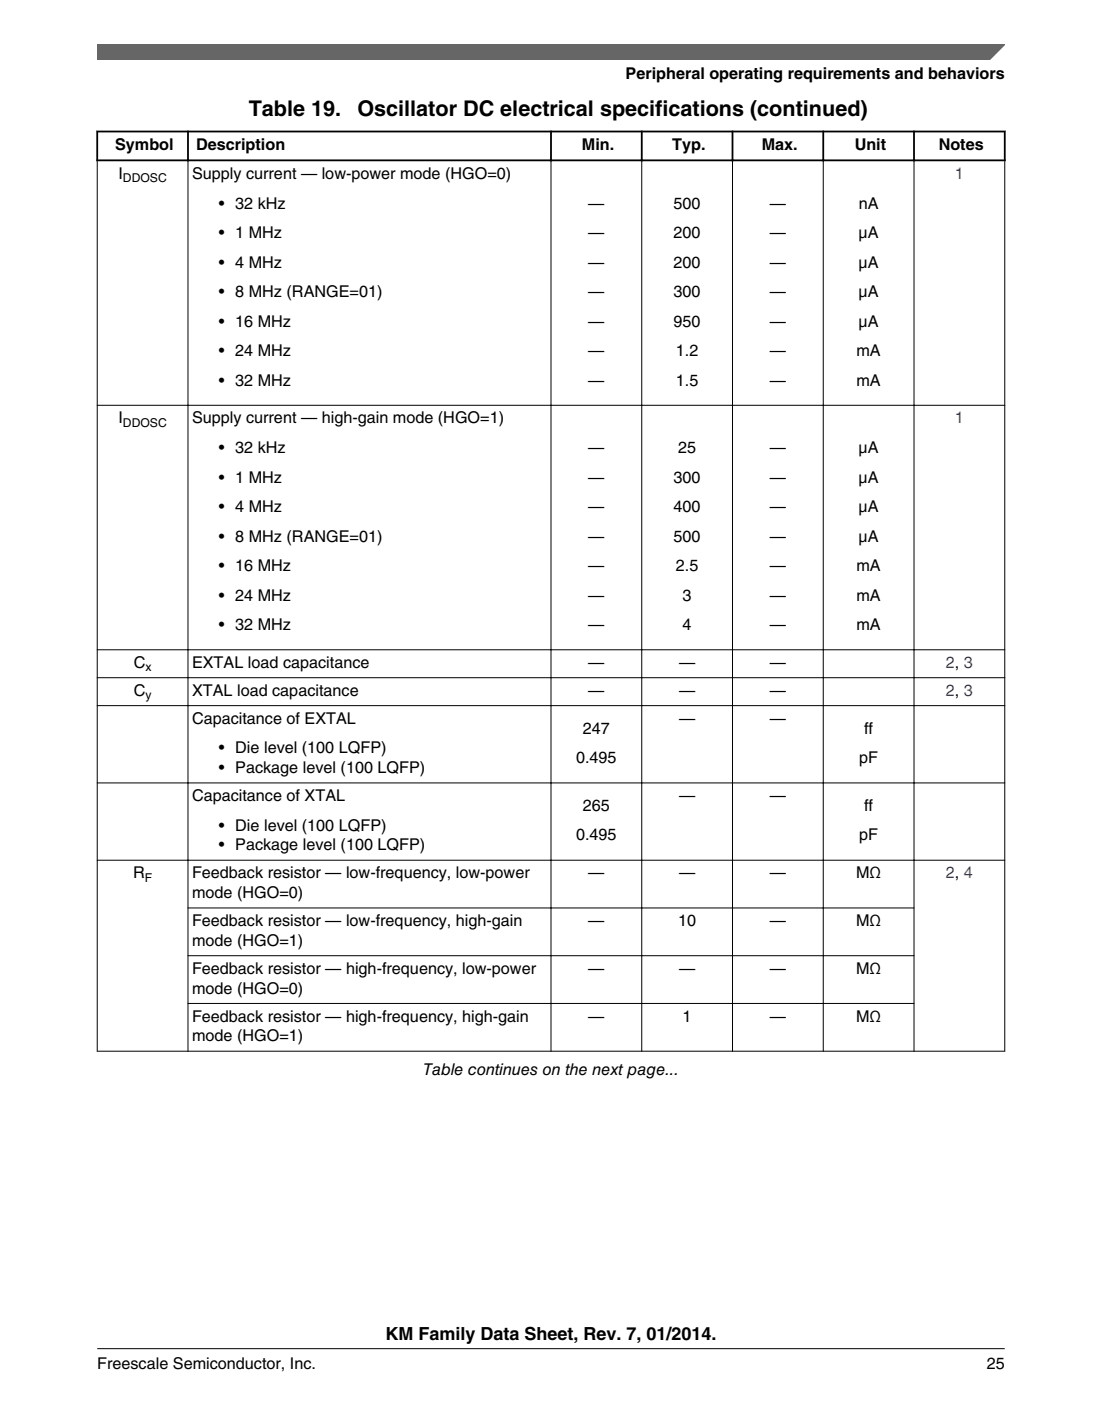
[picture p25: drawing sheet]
<svg xmlns="http://www.w3.org/2000/svg" width="216mm" height="274mm" viewBox="0 0 216 274" stroke-linecap="round" stroke-linejoin="round" font-family="sans-serif">
<defs><g id="words">
<g font-size="4.2">
<text x="48.7" y="22.6">Table 19.</text>
<text x="70" y="22.6">Oscillator DC electrical specifications (continued)</text>
</g>
<text font-size="3.5" x="75.5" y="262.3">KM Family Data Sheet, Rev. 7, 01/2014.</text>
<g font-size="3.2">
<text x="122.6" y="15.5">Peripheral operating requirements and behaviors</text>
<text x="22.6" y="29.4">Symbol</text>
<text x="38.4" y="29.4">Description</text>
<text x="114" y="29.4">Min.</text>
<text x="131.7" y="29.4">Typ.</text>
<text x="149.2" y="29.4">Max.</text>
<text x="167.4" y="29.4">Unit</text>
<text x="183.9" y="29.4">Notes</text>
<text x="23.2" y="35">I</text>
<text x="37.6" y="35">Supply current — low-power mode (HGO=0)</text>
<text x="42.9" y="40.8">• 32 kHz</text>
<text x="115.3" y="40.8">—</text>
<text x="132" y="40.8">500</text>
<text x="150.8" y="40.8">—</text>
<text x="168.2" y="40.8">nA</text>
<text x="42.9" y="46.6">• 1 MHz</text>
<text x="115.3" y="46.6">—</text>
<text x="132" y="46.6">200</text>
<text x="150.8" y="46.6">—</text>
<text x="168.2" y="46.6">μA</text>
<text x="42.9" y="52.4">• 4 MHz</text>
<text x="115.3" y="52.4">—</text>
<text x="132" y="52.4">200</text>
<text x="150.8" y="52.4">—</text>
<text x="168.2" y="52.4">μA</text>
<text x="42.9" y="58.2">• 8 MHz (RANGE=01)</text>
<text x="115.3" y="58.2">—</text>
<text x="132" y="58.2">300</text>
<text x="150.8" y="58.2">—</text>
<text x="168.2" y="58.2">μA</text>
<text x="42.9" y="64">• 16 MHz</text>
<text x="115.3" y="64">—</text>
<text x="132" y="64">950</text>
<text x="150.8" y="64">—</text>
<text x="168.2" y="64">μA</text>
<text x="42.9" y="69.8">• 24 MHz</text>
<text x="115.3" y="69.8">—</text>
<text x="132.4" y="69.8">1.2</text>
<text x="150.8" y="69.8">—</text>
<text x="167.8" y="69.8">mA</text>
<text x="42.9" y="75.5">• 32 MHz</text>
<text x="115.3" y="75.5">—</text>
<text x="132.4" y="75.5">1.5</text>
<text x="150.8" y="75.5">—</text>
<text x="167.8" y="75.5">mA</text>
<text x="23.2" y="82.9">I</text>
<text x="37.6" y="82.9">Supply current — high-gain mode (HGO=1)</text>
<text x="42.9" y="88.7">• 32 kHz</text>
<text x="115.3" y="88.7">—</text>
<text x="132.9" y="88.7">25</text>
<text x="150.8" y="88.7">—</text>
<text x="168.2" y="88.7">μA</text>
<text x="42.9" y="94.5">• 1 MHz</text>
<text x="115.3" y="94.5">—</text>
<text x="132" y="94.5">300</text>
<text x="150.8" y="94.5">—</text>
<text x="168.2" y="94.5">μA</text>
<text x="42.9" y="100.3">• 4 MHz</text>
<text x="115.3" y="100.3">—</text>
<text x="132" y="100.3">400</text>
<text x="150.8" y="100.3">—</text>
<text x="168.2" y="100.3">μA</text>
<text x="42.9" y="106.1">• 8 MHz (RANGE=01)</text>
<text x="115.3" y="106.1">—</text>
<text x="132" y="106.1">500</text>
<text x="150.8" y="106.1">—</text>
<text x="168.2" y="106.1">μA</text>
<text x="42.9" y="111.8">• 16 MHz</text>
<text x="115.3" y="111.8">—</text>
<text x="132.4" y="111.8">2.5</text>
<text x="150.8" y="111.8">—</text>
<text x="167.8" y="111.8">mA</text>
<text x="42.9" y="117.6">• 24 MHz</text>
<text x="115.3" y="117.6">—</text>
<text x="133.7" y="117.6">3</text>
<text x="150.8" y="117.6">—</text>
<text x="167.8" y="117.6">mA</text>
<text x="42.9" y="123.4">• 32 MHz</text>
<text x="115.3" y="123.4">—</text>
<text x="133.7" y="123.4">4</text>
<text x="150.8" y="123.4">—</text>
<text x="167.8" y="123.4">mA</text>
<text x="26.2" y="130.8">C</text>
<text x="37.6" y="130.8">EXTAL load capacitance</text>
<text x="115.3" y="130.8">—</text>
<text x="133" y="130.8">—</text>
<text x="150.8" y="130.8">—</text>
<text x="26.2" y="136.3">C</text>
<text x="37.6" y="136.3">XTAL load capacitance</text>
<text x="115.3" y="136.3">—</text>
<text x="133" y="136.3">—</text>
<text x="150.8" y="136.3">—</text>
<text x="37.6" y="141.7">Capacitance of EXTAL</text>
<text x="114.2" y="143.6">247</text>
<text x="133" y="141.7">—</text>
<text x="150.8" y="141.7">—</text>
<text x="169.3" y="143.6">ff</text>
<text x="42.9" y="147.5">• Die level (100 LQFP)</text>
<text x="112.9" y="149.4">0.495</text>
<text x="168.3" y="149.4">pF</text>
<text x="42.9" y="151.4">• Package level (100 LQFP)</text>
<text x="37.6" y="156.9">Capacitance of XTAL</text>
<text x="114.2" y="158.8">265</text>
<text x="133" y="156.9">—</text>
<text x="150.8" y="156.9">—</text>
<text x="169.3" y="158.8">ff</text>
<text x="42.9" y="162.6">• Die level (100 LQFP)</text>
<text x="42.9" y="166.5">• Package level (100 LQFP)</text>
<text x="112.9" y="164.5">0.495</text>
<text x="168.3" y="164.5">pF</text>
<text x="26.1" y="172">R</text>
<text x="37.6" y="172">Feedback resistor — low-frequency, low-power</text>
<text x="115.3" y="172">—</text>
<text x="133" y="172">—</text>
<text x="150.8" y="172">—</text>
<text x="167.7" y="172">MΩ</text>
<text x="37.6" y="175.9">mode (HGO=0)</text>
<text x="37.6" y="181.3">Feedback resistor — low-frequency, high-gain</text>
<text x="37.6" y="185.2">mode (HGO=1)</text>
<text x="115.3" y="181.3">—</text>
<text x="132.9" y="181.3">10</text>
<text x="150.8" y="181.3">—</text>
<text x="167.7" y="181.3">MΩ</text>
<text x="37.6" y="190.7">Feedback resistor — high-frequency, low-power</text>
<text x="115.3" y="190.7">—</text>
<text x="133" y="190.7">—</text>
<text x="150.8" y="190.7">—</text>
<text x="167.7" y="190.7">MΩ</text>
<text x="37.6" y="194.6">mode (HGO=0)</text>
<text x="37.6" y="200">Feedback resistor — high-frequency, high-gain</text>
<text x="37.6" y="203.9">mode (HGO=1)</text>
<text x="115.3" y="200">—</text>
<text x="133.7" y="200">1</text>
<text x="150.8" y="200">—</text>
<text x="167.7" y="200">MΩ</text>
<text x="82.9" y="210.4">Table continues on the next page...</text>
<text x="19" y="268">Freescale Semiconductor, Inc.</text>
<text x="193.3" y="268">25</text>
</g>
<g font-size="3.2" fill="#00f">
<text x="187.1" y="35">1</text>
<text x="187.1" y="82.9">1</text>
<text x="185.3" y="130.8">2, 3</text>
<text x="185.3" y="136.3">2, 3</text>
<text x="185.3" y="172">2, 4</text>
</g>
<g font-size="2.4">
<text x="24.1" y="35.7">DDOSC</text>
<text x="24.1" y="83.6">DDOSC</text>
<text x="28.5" y="131.4">x</text>
<text x="28.5" y="136.9">y</text>
<text x="28.4" y="172.6">F</text>
</g>
</g></defs>
<path d="M18.9 25.8h178.1M18.9 31.4h178.1M19 25.6v6M36.8 25.6v6M107.9 25.6v6M125.7 25.6v6M143.5 25.6v6M161.3 25.6v6M179.1 25.6v6M196.8 25.6v6" fill="none" stroke="#000" stroke-width=".35"/>
<g fill="none" stroke="#000" stroke-width=".2">
<path d="M19 31.5v174.4M36.8 31.2v174.7M107.9 31.2v174.7M125.7 31.2v174.7M143.5 31.2v174.7M161.3 31.2v174.7M179.1 31.2v174.7M196.8 31.5v174.4M19 79.4h177.9M19 127.2h177.9M19 132.7h177.9M19 138.2h177.9"/>
<path d="M19 153.3h177.9M19 168.4h177.9M36.7 177.8h142.5M36.7 187.1h142.5M36.7 196.5h142.5M19 205.8h177.9"/>
</g>
<path d="M19 8.7h177.8l-5.6 3h-172.2z" fill="#666"/>
<path d="M19 11.7v-3h177.8l-3 3" fill="none" stroke="#666" stroke-width=".28"/>
<path d="M19 264.1h177.8" fill="none" stroke="#000" stroke-width=".2"/>
<use href="#words"/>
</svg>
